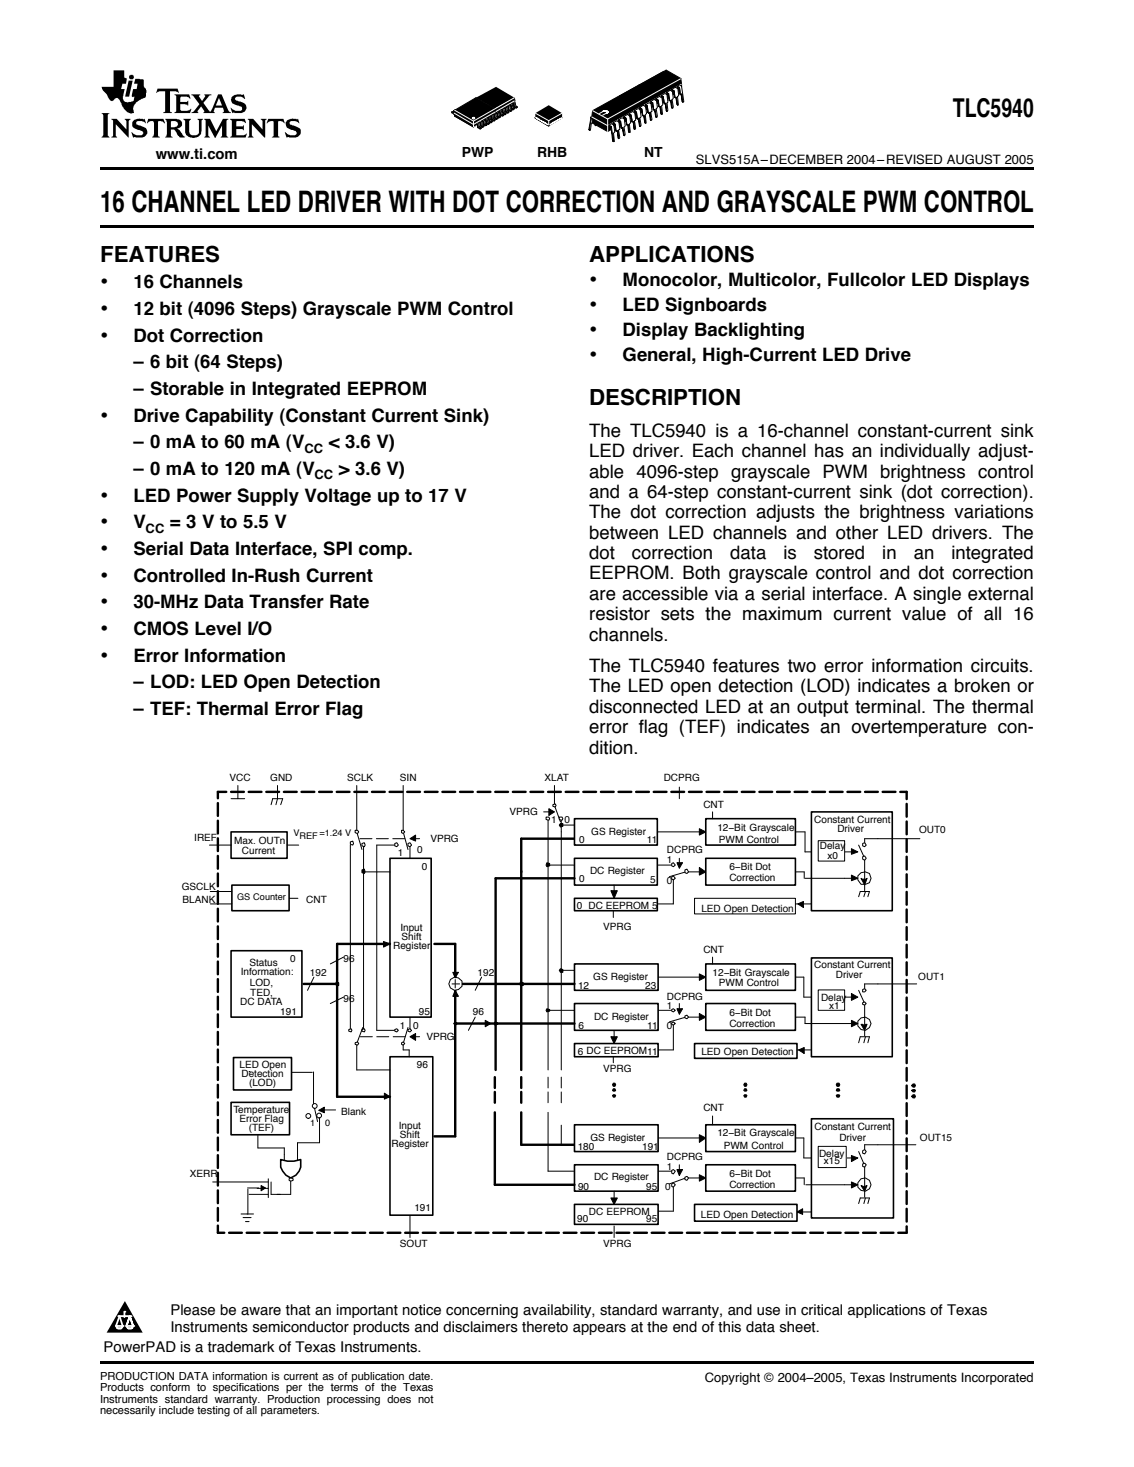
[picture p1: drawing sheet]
<svg xmlns="http://www.w3.org/2000/svg" width="216mm" height="279mm" viewBox="0 0 216 279" stroke-linecap="round" stroke-linejoin="round" font-family="sans-serif">
<defs><g id="words">
<text font-size="5.6" x="19" y="40.3">16 CHANNEL LED DRIVER WITH DOT CORRECTION AND GRAYSCALE PWM CONTROL</text>
<text font-size="4.9" x="181.4" y="22.2">TLC5940</text>
<g font-size="4.2">
<text x="19.1" y="49.8">FEATURES</text>
<text x="112.2" y="49.8">APPLICATIONS</text>
<text x="112.2" y="77.2">DESCRIPTION</text>
</g>
<g font-size="3.5">
<text x="19" y="60">•</text>
<text x="19.1" y="54.9">•</text>
<text x="25.4" y="54.9">16 Channels</text>
<text x="25.4" y="60">12 bit (4096 Steps) Grayscale PWM Control</text>
<text x="112.2" y="54.5">•</text>
<text x="112.2" y="59.3">•</text>
<text x="118.5" y="54.5">Monocolor, Multicolor, Fullcolor LED Displays</text>
<text x="118.5" y="59.3">LED Signboards</text>
<text x="19" y="65.1">•</text>
<text x="25.4" y="65.1">Dot Correction</text>
<text x="112.2" y="64">•</text>
<text x="118.5" y="64">Display Backlighting</text>
<text x="25.4" y="70.1">– 6 bit (64 Steps)</text>
<text x="112.2" y="68.7">•</text>
<text x="118.5" y="68.7">General, High-Current LED Drive</text>
<text x="25.4" y="75.2">– Storable in Integrated EEPROM</text>
<text x="19" y="80.3">•</text>
<text x="25.4" y="80.3">Drive Capability (Constant Current Sink)</text>
<text x="112.2" y="83.2">The TLC5940 is a 16-channel constant-current sink</text>
<text x="25.4" y="85.4">– 0 mA to 60 mA (V</text>
<text x="62.6" y="85.4">&lt; 3.6 V)</text>
<text x="112.2" y="87.1">LED driver. Each channel has an individually adjust-</text>
<text x="19" y="95.5">•</text>
<text x="25.4" y="90.5">– 0 mA to 120 mA (V</text>
<text x="25.4" y="95.5">LED Power Supply Voltage up to 17 V</text>
<text x="64.5" y="90.5">&gt; 3.6 V)</text>
<text x="112.2" y="90.9">able 4096-step grayscale PWM brightness control</text>
<text x="112.2" y="94.8">and a 64-step constant-current sink (dot correction).</text>
<text x="19" y="100.6">•</text>
<text x="25.4" y="100.6">V</text>
<text x="32.3" y="100.6">= 3 V to 5.5 V</text>
<text x="112.2" y="98.7">The dot correction adjusts the brightness variations</text>
<text x="19" y="105.7">•</text>
<text x="25.4" y="105.7">Serial Data Interface, SPI comp.</text>
<text x="112.2" y="102.6">between LED channels and other LED drivers. The</text>
<text x="112.2" y="106.5">dot</text>
<text x="120.3" y="106.5">correction</text>
<text x="139" y="106.5">data</text>
<text x="149.1" y="106.5">is</text>
<text x="154.9" y="106.5">stored</text>
<text x="168" y="106.5">in</text>
<text x="174" y="106.5">an</text>
<text x="181.1" y="106.5">integrated</text>
<text x="19" y="110.8">•</text>
<text x="25.4" y="110.8">Controlled In-Rush Current</text>
<text x="112.2" y="110.3">EEPROM. Both grayscale control and dot correction</text>
<text x="19" y="115.9">•</text>
<text x="25.4" y="115.9">30-MHz Data Transfer Rate</text>
<text x="112.2" y="114.2">are accessible via a serial interface. A single external</text>
<text x="112.2" y="118.1">resistor sets the maximum current value of all 16</text>
<text x="19" y="120.9">•</text>
<text x="25.4" y="120.9">CMOS Level I/O</text>
<text x="112.2" y="122">channels.</text>
<text x="19" y="126">•</text>
<text x="25.4" y="126">Error Information</text>
<text x="25.4" y="131.1">– LOD: LED Open Detection</text>
<text x="112.2" y="128">The TLC5940 features two error information circuits.</text>
<text x="112.2" y="131.9">The LED open detection (LOD) indicates a broken or</text>
<text x="25.4" y="136.2">– TEF: Thermal Error Flag</text>
<text x="112.2" y="135.7">disconnected LED at an output terminal. The thermal</text>
<text x="112.2" y="139.6">error flag (TEF) indicates an overtemperature con-</text>
<text x="112.2" y="143.5">dition.</text>
</g>
<g font-size="2.8">
<text x="29.7" y="30.3">www.ti.com</text>
<text x="32.5" y="250.4">Please be aware that an important notice concerning availability, standard warranty, and use in critical applications of Texas</text>
<text x="19.7" y="257.5">PowerPAD is a trademark of Texas Instruments.</text>
<text x="32.5" y="253.6">Instruments semiconductor products and disclaimers thereto appears at the end of this data sheet.</text>
</g>
<g font-size="2.7">
<text x="87.9" y="30">PWP</text>
<text x="102.2" y="30">RHB</text>
<text x="122.6" y="30">NT</text>
</g>
<g font-size="2.5">
<text x="132.5" y="31.3">SLVS515A–DECEMBER 2004–REVISED AUGUST 2005</text>
<text x="58" y="86.2">CC</text>
<text x="59.9" y="91.3">CC</text>
<text x="27.7" y="101.5">CC</text>
<text x="134.2" y="263.2">Copyright © 2004–2005, Texas Instruments Incorporated</text>
</g>
<g font-size="2.1">
<text x="19" y="262.9">PRODUCTION DATA information is current as of publication date.</text>
<text x="19" y="265">Products conform to specifications per the terms of the Texas</text>
<text x="19" y="267.1">Instruments standard warranty. Production processing does not</text>
<text x="19" y="269.2">necessarily include testing of all parameters.</text>
</g>
<g font-size="1.9">
<text x="43.7" y="148.8">VCC</text>
<text x="51.5" y="148.8">GND</text>
<text x="66.1" y="148.8">SCLK</text>
<text x="76.2" y="148.8">SIN</text>
<text x="103.7" y="148.8">XLAT</text>
<text x="126.4" y="148.8">DCPRG</text>
<text x="97" y="155.3">VPRG</text>
<text x="133.9" y="153.9">CNT</text>
<text x="37" y="160.2">IREF</text>
<text x="44.6" y="160.8">Max. OUTn</text>
<text x="81.9" y="160.4">VPRG</text>
<text x="105" y="156.8">1</text>
<text x="107.5" y="156.8">0</text>
<text x="110.3" y="160.5">0</text>
<text x="112.6" y="159">GS Register</text>
<text x="123.2" y="160.5">11</text>
<text x="136.6" y="158.3">12−Bit Grayscale</text>
<text x="136.9" y="160.6">PWM Control</text>
<text x="155" y="156.8">Constant Current</text>
<text x="156.1" y="161.8">Delay</text>
<text x="159.4" y="158.5">Driver</text>
<text x="175" y="158.7">OUT0</text>
<text x="46.1" y="162.7">Current</text>
<text x="75.8" y="163">1</text>
<text x="79.4" y="162.5">0</text>
<text x="80.3" y="165.8">0</text>
<text x="110.3" y="168">0</text>
<text x="112.3" y="166.5">DC Register</text>
<text x="127" y="162.6">DCPRG</text>
<text x="127" y="164.5">1</text>
<text x="138.9" y="165.7">6−Bit Dot</text>
<text x="138.9" y="167.8">Correction</text>
<text x="157.5" y="163.6">x0</text>
<text x="34.6" y="169.4">GSCLK</text>
<text x="34.8" y="172">BLANK</text>
<text x="58.3" y="172">CNT</text>
<text x="109.8" y="173.1">0 DC EEPROM 5</text>
<text x="123.8" y="168.1">5</text>
<text x="127" y="168.3">0</text>
<text x="133.5" y="173.8">LED Open Detection</text>
<text x="76.2" y="177.3">Input</text>
<text x="76.5" y="179">Shift</text>
<text x="114.9" y="177">VPRG</text>
<text x="45.8" y="185.7">Information:</text>
<text x="47.5" y="184">Status</text>
<text x="55.3" y="183.1">0</text>
<text x="59" y="185.8">192</text>
<text x="65.4" y="183.3">96</text>
<text x="74.9" y="180.7">Register</text>
<text x="90.9" y="185.8">192</text>
<text x="133.9" y="181.5">CNT</text>
<text x="135.7" y="185.9">12−Bit Grayscale</text>
<text x="155" y="184.4">Constant Current</text>
<text x="45.7" y="191.4">DC DATA</text>
<text x="47.6" y="187.9">LOD,</text>
<text x="47.7" y="189.6">TED,</text>
<text x="65.4" y="190.8">96</text>
<text x="110.1" y="188.3">12</text>
<text x="113" y="186.6">GS Register</text>
<text x="122.9" y="188.3">23</text>
<text x="127" y="190.4">DCPRG</text>
<text x="136.9" y="187.7">PWM Control</text>
<text x="156.3" y="190.6">Delay</text>
<text x="159.1" y="186.3">Driver</text>
<text x="174.8" y="186.6">OUT1</text>
<text x="53.4" y="193.3">191</text>
<text x="76.2" y="195.9">1</text>
<text x="78.7" y="195.9">0</text>
<text x="79.7" y="193.3">95</text>
<text x="81.2" y="198">VPRG</text>
<text x="90" y="193.3">96</text>
<text x="110.1" y="195.9">6</text>
<text x="113.1" y="194.2">DC Register</text>
<text x="123.2" y="195.9">11</text>
<text x="127" y="195.9">0</text>
<text x="127" y="192.1">1</text>
<text x="138.9" y="193.4">6−Bit Dot</text>
<text x="138.9" y="195.5">Correction</text>
<text x="157.8" y="192.1">x1</text>
<text x="45.6" y="203.4">LED Open</text>
<text x="79.4" y="203.3">96</text>
<text x="110" y="201">6 DC EEPROM11</text>
<text x="133.5" y="201">LED Open Detection</text>
<text x="46" y="205.1">Detection</text>
<text x="47.4" y="206.8">(LOD)</text>
<text x="114.9" y="204.2">VPRG</text>
<text x="44.5" y="211.9">Temperature</text>
<text x="45.6" y="213.6">Error Flag</text>
<text x="47.3" y="215.4">(TEF)</text>
<text x="64.9" y="212.4">Blank</text>
<text x="75.9" y="215.1">Input</text>
<text x="133.9" y="211.6">CNT</text>
<text x="155.1" y="215.3">Constant Current</text>
<text x="74.6" y="218.5">Register</text>
<text x="76.2" y="216.7">Shift</text>
<text x="110" y="218.9">180</text>
<text x="112.4" y="217.3">GS Register</text>
<text x="122.3" y="218.9">191</text>
<text x="127" y="221">DCPRG</text>
<text x="136.6" y="216.4">12−Bit Grayscale</text>
<text x="137.8" y="218.8">PWM Control</text>
<text x="155.9" y="220.4">Delay</text>
<text x="156.8" y="221.7">x15</text>
<text x="159.8" y="217.3">Driver</text>
<text x="175.1" y="217.3">OUT15</text>
<text x="36.1" y="224.2">XERR</text>
<text x="110.1" y="226.6">90</text>
<text x="113.1" y="224.8">DC Register</text>
<text x="123" y="226.6">95</text>
<text x="126.7" y="226.6">0</text>
<text x="127" y="222.8">1</text>
<text x="138.9" y="224.2">6−Bit Dot</text>
<text x="138.9" y="226.3">Correction</text>
<text x="78.9" y="230.6">191</text>
<text x="109.9" y="232.8">90</text>
<text x="112.1" y="231.4">DC EEPROM</text>
<text x="123" y="232.8">95</text>
<text x="133.5" y="231.9">LED Open Detection</text>
<text x="76.2" y="237.5">SOUT</text>
<text x="114.9" y="237.5">VPRG</text>
</g>
<g font-size="1.7">
<text x="55.9" y="159.3">V</text>
<text x="57" y="159.8">REF</text>
<text x="60.8" y="159.3">=1.24 V</text>
<text x="45.1" y="171.4">GS Counter</text>
<text x="59.1" y="214.5">1</text>
<text x="61.9" y="214.5">0</text>
</g>
</g></defs>
<path d="M101.9 22.4l2.6 1.5 2.5-1.5" fill="none" stroke="#000" stroke-width=".19"/>
<path d="M101.9 21.6l2.6-1.6 2.5 1.6v.8l-2.5 1.5-2.6-1.5z" fill-rule="evenodd" fill="#000"/>
<path d="M101.9 21.6l2.6 1.4M104.5 23v.9M107 21.6l-2.5 1.4" fill="none" stroke="#fff" stroke-width=".19"/>
<path d="M101.9 22.4l2.6 1.5" fill="none" stroke="#000" stroke-width=".32"/>
<path d="M105.6 23.1v.2l.1-.2zM105.3 23.3v.2l.1-.1v-.2zM104.9 23.5h.3v-.1zM104.7 23.7l.2-.1z" fill-rule="evenodd" fill="#fff"/>
<path d="M104.7 23.7l.2-.1zM104.9 23.5l.3-.1v.1zM105.3 23.3l.1-.1-.1 .3zM105.6 23.1h.1l-.1 .2z" fill="none" stroke="#fff" stroke-width=".19"/>
<path d="M106.8 22.5l.1-.1zM106.5 22.7l.1-.1zM106.1 22.8v.2l.2-.3zM105.8 23v.1l.3-.2z" fill-rule="evenodd" fill="#fff"/>
<path d="M105.8 23l.3-.1-.3 .2zM106.1 22.8l.2-.1-.2 .3zM106.5 22.7l.1-.1zM106.8 22.5l.1-.1z" fill="none" stroke="#fff" stroke-width=".19"/>
<path d="M103 22.9l.1 .2zM102.6 22.7l.2 .2zM102.3 22.5l.2 .2zM102 22.3l.2 .1v.2z" fill-rule="evenodd" fill="#fff"/>
<path d="M102 22.3l.2 .1v.2zM102.3 22.5l.2 .2zM102.6 22.7l.2 .2zM103 22.9l.1 .2z" fill="none" stroke="#fff" stroke-width=".19"/>
<path d="M104.2 23.6l.2 .2zM103.8 23.4l.3 .2-.3-.1zM103.5 23.2l.3 .1v.2l-.3-.1zM103.2 23.1h.2v.2z" fill-rule="evenodd" fill="#fff"/>
<g fill="none" stroke="#fff" stroke-width=".19">
<path d="M129.5 15l-13.8 7.7M129.7 16.1l-14 7.8-3-1.6M103.2 23.1h.2v.2zM103.5 23.2l.3 .1v.2l-.3-.1zM103.8 23.4l.3 .2-.3-.1zM104.2 23.6l.2 .2zM112.8 21.1l2.9 1.6M113.9 21.7l.9-.5h.7v.4l-.9 .4M114.8 21.2h.1M114.9 21.2h.1M115 21.2h.1M115.1 21.2h.1"/>
<path d="M115.2 21.2h.1M115.3 21.2h.1M115.4 21.2h.1M115.5 21.6h.1M115.5 21.5h.1M115.5 21.2h.1M115.5 21.4h.1M115.5 21.3h.1M115.7 22.7v2.4"/>
</g>
<g fill="#000">
<path d="M112.8 21.1l8.9-5 2.7 1.6 .2 1.1-.2 1.2-8.7 5.1-2.9-1.6-.1-1.2z" fill-rule="evenodd"/>
<path d="M118 18.3l8.8-4.9 2.8 1.5 .2 1.2-.2 1.2-8.7 5-2.9-1.6-.2-1.2z" fill-rule="evenodd"/>
</g>
<g fill="none" stroke="#000" stroke-width=".19">
<path d="M117.8 19.5l.2 1.2 2.9 1.6v-2.3M117.8 19.5l3.1 1.7M118 18.3l-.2 1.2M118 18.3l2.9 1.7M121.7 16.1l2.7 1.6M124.4 17.7l-8.7 5M124.4 17.7l.2 1.1M124.6 18.8l-8.9 5.1-3-1.6M124.6 18.8l-.2 1.2-8.7 5.1M126.4 13.6l-13.6 7.5M129.6 14.9l-8.7 5.1M129.6 14.9l.2 1.2-.2 1.2"/>
<path d="M129.6 14.9l-2.8-1.5-8.8 4.9M112.5 22.4h.1M112.5 22.3h.1M112.5 22.3l-.4 2.4 .2 .1 .1-.1 .2-1.2 .1-.1M112.5 22.3l.2 .1M112.6 22.3h.1M112.6 22.5h.1M112.7 22.3l.1 1.2 2.9 1.6M112.7 22.6l-.1-.1-.4 2.2M112.7 22.3h-.2M112.8 21.1l-.1 1.2M112.8 21.1l2.9 1.6"/>
<path d="M113.3 23.7l.1 .2 .1-.1M115.7 22.7v2.4M118.5 21l.1 .2 .1-.1"/>
</g>
<path d="M118.7 22.3l.7-.5 .5 .3 .2 1.3-.3 .2 .2 1.6-.2-.1-.2-1.4-.2 .1-.2-1.3z" fill-rule="evenodd" fill="#fff"/>
<path d="M118.7 22.3l.7-.5 .5 .3 .2 1.3-.3 .2 .2 1.6-.2-.1-.2-1.4-.2 .1-.2-1.3z" fill="none" stroke="#000" stroke-width=".19"/>
<path d="M118.7 22.3l.5 .2 .2 1.3-.3-1.2z" fill-rule="evenodd" fill="#fff"/>
<path d="M118.7 22.3l.5 .2 .2 1.3-.3-1.2z" fill="none" stroke="#000" stroke-width=".19"/>
<path d="M119.6 23.7l.2 1.4h-.1z" fill-rule="evenodd" fill="#fff"/>
<path d="M119.6 23.7l.2 1.4h-.1z" fill="none" stroke="#000" stroke-width=".19"/>
<path d="M119.3 23.7l.1 .1z" fill-rule="evenodd" fill="#fff"/>
<path d="M119.3 23.7l.1 .1z" fill="none" stroke="#000" stroke-width=".19"/>
<path d="M119.7 25.1l.2 .1z" fill="#fff"/>
<path d="M119.7 25.1l.2 .1z" fill="none" stroke="#000" stroke-width=".19"/>
<path d="M115.9 23.9l.5 .2 .4 2.8h-.2l-.3-2.7z" fill-rule="evenodd" fill="#fff"/>
<path d="M115.9 23.9l.5 .2 .4 2.8h-.2l-.3-2.7z" fill="none" stroke="#000" stroke-width=".19"/>
<path d="M115.9 23.9l.5-.4 .5 .4 .1 1.2-.2 .3 .2 1.6-.2-.1-.4-2.8z" fill-rule="evenodd" fill="#fff"/>
<path d="M115.9 23.9l.5-.4 .5 .4 .1 1.2-.2 .3 .2 1.6-.2-.1-.4-2.8z" fill="none" stroke="#000" stroke-width=".19"/>
<path d="M116.6 26.9l.3 .1z" fill="#fff"/>
<path d="M116.6 26.9l.3 .1z" fill="none" stroke="#000" stroke-width=".19"/>
<path d="M116.7 23.4l.7-.4 .4 .2 .2 1.3v.2h-.2l.2 1.5-.2 .2-.2-1.5h-.3l-.2-1.3z" fill-rule="evenodd" fill="#fff"/>
<path d="M116.7 23.4l.7-.4 .4 .2 .2 1.3v.2h-.2l.2 1.5-.2 .2-.2-1.5h-.3l-.2-1.3z" fill="none" stroke="#000" stroke-width=".19"/>
<path d="M116.7 23.4l.4 .2 .2 1.3-.3-1.2-.3-.2z" fill-rule="evenodd" fill="#fff"/>
<path d="M116.7 23.4l.4 .2 .2 1.3-.3-1.2-.3-.2z" fill="none" stroke="#000" stroke-width=".19"/>
<path d="M117.5 24.9l.3 1.4z" fill-rule="evenodd" fill="#fff"/>
<path d="M117.5 24.9l.3 1.4z" fill="none" stroke="#000" stroke-width=".19"/>
<path d="M117.2 24.9l.2 .1z" fill="#fff"/>
<path d="M117.2 24.9l.2 .1z" fill="none" stroke="#000" stroke-width=".19"/>
<path d="M117.7 26.2l.1 .2z" fill-rule="evenodd" fill="#fff"/>
<path d="M117.7 26.2l.1 .2z" fill="none" stroke="#000" stroke-width=".19"/>
<path d="M117.8 22.8l.6-.4 .5 .3 .1 1.2-.2 .3 .2 1.4-.1 .3-.3-1.6-.2 .1-.1-.1-.1-1.2z" fill-rule="evenodd" fill="#fff"/>
<path d="M117.8 22.8l.6-.4 .5 .3 .1 1.2-.2 .3 .2 1.4-.1 .3-.3-1.6-.2 .1-.1-.1-.1-1.2z" fill="none" stroke="#000" stroke-width=".19"/>
<path d="M117.8 22.8l.4 .3 .1 1.2-.2-1.2z" fill-rule="evenodd" fill="#fff"/>
<path d="M117.8 22.8l.4 .3 .1 1.2-.2-1.2z" fill="none" stroke="#000" stroke-width=".19"/>
<path d="M118.5 24.3h.1l.2 1.4z" fill-rule="evenodd" fill="#fff"/>
<path d="M118.5 24.3h.1l.2 1.4z" fill="none" stroke="#000" stroke-width=".19"/>
<path d="M118.2 24.3l.2 .1z" fill="#fff"/>
<path d="M118.2 24.3l.2 .1z" fill="none" stroke="#000" stroke-width=".19"/>
<path d="M118.7 25.7l.2 .2z" fill="#fff"/>
<path d="M118.7 25.7l.2 .2z" fill="none" stroke="#000" stroke-width=".19"/>
<path d="M119.7 21.6l.8-.4 .4 .3 .1 1.2v.2l-.2 .1 .2 1.4-.1 .3-.3-1.6h-.2l-.3-1.2z" fill-rule="evenodd" fill="#fff"/>
<path d="M119.7 21.6l.8-.4 .4 .3 .1 1.2v.2l-.2 .1 .2 1.4-.1 .3-.3-1.6h-.2l-.3-1.2z" fill="none" stroke="#000" stroke-width=".19"/>
<path d="M119.7 21.6l.4 .3 .3 1.2h-.2l-.1-1.1-.4-.2z" fill-rule="evenodd" fill="#fff"/>
<path d="M119.7 21.6l.4 .3 .3 1.2h-.2l-.1-1.1-.4-.2z" fill="none" stroke="#000" stroke-width=".19"/>
<path d="M120.5 23.1l.3 1.5z" fill-rule="evenodd" fill="#fff"/>
<path d="M120.5 23.1l.3 1.5z" fill="none" stroke="#000" stroke-width=".19"/>
<path d="M120.2 23.1l.3 .1z" fill="#fff"/>
<path d="M120.2 23.1l.3 .1z" fill="none" stroke="#000" stroke-width=".19"/>
<path d="M120.7 24.5l.2 .2z" fill-rule="evenodd" fill="#fff"/>
<path d="M120.7 24.5l.2 .2z" fill="none" stroke="#000" stroke-width=".19"/>
<path d="M120.8 21.1l.7-.4 .4 .2 .2 1.3-.3 .2 .3 1.5-.2 .2-.2-1.6-.3 .2-.1-.1-.1-1.3z" fill-rule="evenodd" fill="#fff"/>
<path d="M120.8 21.1l.7-.4 .4 .2 .2 1.3-.3 .2 .3 1.5-.2 .2-.2-1.6-.3 .2-.1-.1-.1-1.3z" fill="none" stroke="#000" stroke-width=".19"/>
<path d="M120.8 21.1l.4 .2 .1 1.3-.2-1.2z" fill-rule="evenodd" fill="#fff"/>
<path d="M120.8 21.1l.4 .2 .1 1.3-.2-1.2z" fill="none" stroke="#000" stroke-width=".19"/>
<path d="M121.5 22.6l.2-.1 .1 1.5z" fill-rule="evenodd" fill="#fff"/>
<path d="M121.5 22.6l.2-.1 .1 1.5z" fill="none" stroke="#000" stroke-width=".19"/>
<path d="M121.3 22.6l.1 .1z" fill="#fff"/>
<path d="M121.3 22.6l.1 .1z" fill="none" stroke="#000" stroke-width=".19"/>
<path d="M121.7 23.9l.2 .2z" fill="#fff"/>
<path d="M121.7 23.9l.2 .2z" fill="none" stroke="#000" stroke-width=".19"/>
<path d="M121.7 20.5l.8-.5 .4 .4 .2 1.2-.2 .3 .1 1.6-.1-.1-.3-1.4h-.2l-.2-1.2z" fill-rule="evenodd" fill="#fff"/>
<path d="M121.7 20.5l.8-.5 .4 .4 .2 1.2-.2 .3 .1 1.6-.1-.1-.3-1.4h-.2l-.2-1.2z" fill="none" stroke="#000" stroke-width=".19"/>
<path d="M121.7 20.5l.5 .3 .2 1.2-.3-1.2z" fill-rule="evenodd" fill="#fff"/>
<path d="M121.7 20.5l.5 .3 .2 1.2-.3-1.2z" fill="none" stroke="#000" stroke-width=".19"/>
<path d="M122.6 22l.3 1.4z" fill-rule="evenodd" fill="#fff"/>
<path d="M122.5 22h.1l.3 1.4z" fill="none" stroke="#000" stroke-width=".19"/>
<path d="M122.3 22h.2z" fill-rule="evenodd" fill="#fff"/>
<path d="M122.3 22h.2z" fill="none" stroke="#000" stroke-width=".19"/>
<path d="M122.8 23.4l.1 .1z" fill="#fff"/>
<path d="M122.8 23.4l.1 .1z" fill="none" stroke="#000" stroke-width=".19"/>
<path d="M124.8 18.8l.8-.4 .4 .3 .2 1.2-.2 .2v1.7l-.3-1.5h-.2l-.2-1.2z" fill-rule="evenodd" fill="#fff"/>
<path d="M124.8 18.8l.8-.4 .4 .3 .2 1.2-.2 .2v1.7l-.3-1.5h-.2l-.2-1.2z" fill="none" stroke="#000" stroke-width=".19"/>
<path d="M124.8 18.8l.5 .3 .2 1.2-.3-1.2-.4-.2z" fill-rule="evenodd" fill="#fff"/>
<path d="M124.8 18.8l.5 .3 .2 1.2-.3-1.2-.4-.2z" fill="none" stroke="#000" stroke-width=".19"/>
<path d="M125.6 20.3l.4 1.4-.2-.1z" fill-rule="evenodd" fill="#fff"/>
<path d="M125.6 20.3l.4 1.4-.2-.1z" fill="none" stroke="#000" stroke-width=".19"/>
<path d="M125.4 20.3l.2 .1z" fill="#fff"/>
<path d="M125.4 20.3l.2 .1z" fill="none" stroke="#000" stroke-width=".19"/>
<path d="M125.8 21.6l.2 .2z" fill-rule="evenodd" fill="#fff"/>
<path d="M125.8 21.6l.2 .2z" fill="none" stroke="#000" stroke-width=".19"/>
<path d="M122.9 20l.7-.4 .4 .1 .1 1.4v.1l-.2 .1 .1 1.6-.1-.1-.2-1.4-.1 .2-.2-.1-.1-1.4z" fill-rule="evenodd" fill="#fff"/>
<path d="M122.9 20l.7-.4 .4 .1 .1 1.4v.1l-.2 .1 .1 1.6-.1-.1-.2-1.4-.1 .2-.2-.1-.1-1.4z" fill="none" stroke="#000" stroke-width=".19"/>
<path d="M122.9 20l.4 .1 .1 1.4-.2-1.3z" fill-rule="evenodd" fill="#fff"/>
<path d="M122.9 20l.4 .1 .1 1.4-.2-1.3z" fill="none" stroke="#000" stroke-width=".19"/>
<path d="M123.6 21.5l.1-.1 .2 1.4z" fill-rule="evenodd" fill="#fff"/>
<path d="M123.7 21.4l.2 1.4z" fill="none" stroke="#000" stroke-width=".19"/>
<path d="M123.3 21.4l.3 .2z" fill-rule="evenodd" fill="#fff"/>
<path d="M123.3 21.4l.3 .2z" fill="none" stroke="#000" stroke-width=".19"/>
<path d="M123.8 22.8l.2 .1z" fill="#fff"/>
<path d="M123.8 22.8l.2 .1z" fill="none" stroke="#000" stroke-width=".19"/>
<path d="M128.9 16.5l.5-.4 .4 .3 .4 2.8-.2 .3-.2-1.6-.2 .2-.1-.1-.1-1.2z" fill-rule="evenodd" fill="#fff"/>
<path d="M128.9 16.5l.5-.4 .4 .3 .4 2.8-.2 .3-.2-1.6-.2 .2-.1-.1-.1-1.2z" fill="none" stroke="#000" stroke-width=".19"/>
<path d="M128.9 16.5l.5 .3 .1 1.2-.1-.1-.2-1.2z" fill-rule="evenodd" fill="#fff"/>
<path d="M128.9 16.5l.5 .3 .1 1.2-.1-.1-.2-1.2z" fill="none" stroke="#000" stroke-width=".19"/>
<path d="M129.8 17.9l.1 1.4z" fill-rule="evenodd" fill="#fff"/>
<path d="M129.7 18l.1-.1 .1 1.4z" fill="none" stroke="#000" stroke-width=".19"/>
<path d="M129.4 17.9l.2 .2z" fill-rule="evenodd" fill="#fff"/>
<path d="M129.4 17.9l.2 .2z" fill="none" stroke="#000" stroke-width=".19"/>
<path d="M129.9 19.3l.1 .2z" fill="#fff"/>
<path d="M129.9 19.3l.1 .2z" fill="none" stroke="#000" stroke-width=".19"/>
<path d="M123.9 19.3l.6-.4 .5 .3 .2 1.2-.3 .3 .3 1.4-.1 .2h-.2l-.2-1.5-.3 .1-.1-1.3z" fill-rule="evenodd" fill="#fff"/>
<path d="M123.9 19.3l.6-.4 .5 .3 .2 1.2-.3 .3 .3 1.4-.1 .2h-.2l-.2-1.5-.3 .1-.1-1.3z" fill="none" stroke="#000" stroke-width=".19"/>
<path d="M123.9 19.3l.4 .3 .1 1.3-.2-1.3-.3-.1z" fill-rule="evenodd" fill="#fff"/>
<path d="M123.9 19.3l.4 .3 .1 1.3-.2-1.3-.3-.1z" fill="none" stroke="#000" stroke-width=".19"/>
<path d="M124.6 20.9l.1-.1 .2 1.5z" fill-rule="evenodd" fill="#fff"/>
<path d="M124.7 20.8l.2 1.5z" fill="none" stroke="#000" stroke-width=".19"/>
<path d="M124.4 20.8l.1 .1z" fill-rule="evenodd" fill="#fff"/>
<path d="M124.4 20.8l.1 .1z" fill="none" stroke="#000" stroke-width=".19"/>
<path d="M124.8 22.3h.2z" fill="#fff"/>
<path d="M124.8 22.3h.2z" fill="none" stroke="#000" stroke-width=".19"/>
<path d="M125.9 18.2l.7-.4 .4 .2 .2 1.3-.2 .3 .2 1.4-.2 .2-.2-1.6-.2 .2-.1-.1-.2-1.3z" fill-rule="evenodd" fill="#fff"/>
<path d="M125.9 18.2l.7-.4 .4 .2 .2 1.3-.2 .3 .2 1.4-.2 .2-.2-1.6-.2 .2-.1-.1-.2-1.3z" fill="none" stroke="#000" stroke-width=".19"/>
<path d="M125.9 18.2l.4 .2 .2 1.3-.1-.1-.2-1.2z" fill-rule="evenodd" fill="#fff"/>
<path d="M125.9 18.2l.4 .2 .2 1.3-.1-.1-.2-1.2z" fill="none" stroke="#000" stroke-width=".19"/>
<path d="M126.8 19.6l.1 1.5z" fill-rule="evenodd" fill="#fff"/>
<path d="M126.8 19.6l.1 1.5z" fill="none" stroke="#000" stroke-width=".19"/>
<path d="M126.4 19.6l.2 .2z" fill-rule="evenodd" fill="#fff"/>
<path d="M126.4 19.6l.2 .2z" fill="none" stroke="#000" stroke-width=".19"/>
<path d="M126.8 21.1l.2 .1z" fill="#fff"/>
<path d="M126.8 21.1l.2 .1z" fill="none" stroke="#000" stroke-width=".19"/>
<path d="M126.9 17.6l.7-.4 .4 .2 .2 1.3-.3 .2 .3 1.5-.1 .2-.2-.1-.1-1.4-.3 .1-.2-1.4z" fill-rule="evenodd" fill="#fff"/>
<path d="M126.9 17.6l.7-.4 .4 .2 .2 1.3-.3 .2 .3 1.5-.1 .2-.2-.1-.1-1.4-.3 .1-.2-1.4z" fill="none" stroke="#000" stroke-width=".19"/>
<path d="M126.9 17.6l.4 .2 .2 1.4-.3-1.3-.3-.2z" fill-rule="evenodd" fill="#fff"/>
<path d="M126.9 17.6l.4 .2 .2 1.4-.3-1.3-.3-.2z" fill="none" stroke="#000" stroke-width=".19"/>
<path d="M127.6 19.2l.2-.1 .1 1.4z" fill-rule="evenodd" fill="#fff"/>
<path d="M127.6 19.2l.2-.1 .1 1.4z" fill="none" stroke="#000" stroke-width=".19"/>
<path d="M127.4 19.1l.1 .1z" fill-rule="evenodd" fill="#fff"/>
<path d="M127.4 19.1l.1 .1z" fill="none" stroke="#000" stroke-width=".19"/>
<path d="M127.9 20.5l.1 .1z" fill="#fff"/>
<path d="M127.9 20.5l.1 .1z" fill="none" stroke="#000" stroke-width=".19"/>
<path d="M127.9 17l.7-.4 .5 .3 .1 1.2-.2 .3 .1 1.6-.4-1.5h-.2l-.2-1.2z" fill-rule="evenodd" fill="#fff"/>
<path d="M127.9 17l.7-.4 .5 .3 .1 1.2-.2 .3 .1 1.6-.4-1.5h-.2l-.2-1.2z" fill="none" stroke="#000" stroke-width=".19"/>
<path d="M127.9 17l.4 .3 .2 1.2-.2-1.2-.4-.1z" fill-rule="evenodd" fill="#fff"/>
<path d="M127.9 17l.4 .3 .2 1.2-.2-1.2-.4-.1z" fill="none" stroke="#000" stroke-width=".19"/>
<path d="M128.7 18.5l.3 1.5z" fill-rule="evenodd" fill="#fff"/>
<path d="M128.7 18.5l.3 1.5z" fill="none" stroke="#000" stroke-width=".19"/>
<path d="M128.4 18.5l.2 .1z" fill="#fff"/>
<path d="M128.4 18.5l.2 .1z" fill="none" stroke="#000" stroke-width=".19"/>
<path d="M128.9 19.9l.2 .1z" fill="#fff"/>
<path d="M128.9 19.9l.2 .1zM94.2 21.9l-4.1 2.3M94.3 21.2l-4.2 2.5" fill="none" stroke="#000" stroke-width=".19"/>
<path d="M97.9 19.7l-7.8 4.5" fill="none" stroke="#fff" stroke-width=".19"/>
<path d="M90.1 23.1l7.8-4.5 .1 .9-7.9 4.7z" fill-rule="evenodd" fill="#000"/>
<path d="M91 23.1l.3-.2 .4 .2 .1 .7 .3 .2-.2 .1-.3-.2-.1-.6z" fill-rule="evenodd" fill="#fff"/>
<path d="M91 23.1l.3-.2 .4 .2 .1 .7 .3 .2-.2 .1-.3-.2-.1-.6z" fill="none" stroke="#000" stroke-width=".19"/>
<path d="M91.9 24.1l.2-.1-.2 .3z" fill="#fff"/>
<path d="M91.9 24.1l.2-.1-.2 .3z" fill="none" stroke="#000" stroke-width=".19"/>
<path d="M91 23.1l.5 .2 .1 .6 .3 .2v.2l-.4-.3-.1-.6-.4-.2z" fill-rule="evenodd" fill="#fff"/>
<path d="M91 23.1l.5 .2 .1 .6 .3 .2v.2l-.4-.3-.1-.6-.4-.2z" fill="none" stroke="#000" stroke-width=".19"/>
<path d="M91.6 22.7h.2l.4 .1 .2 .7 .3 .2-.2 .2-.4-.3a.9 .9 0 0 0-.5-.9z" fill-rule="evenodd" fill="#fff"/>
<path d="M91.6 22.7h.2l.4 .1 .2 .7 .3 .2-.2 .2-.4-.3a.9 .9 0 0 0-.5-.9z" fill="none" stroke="#000" stroke-width=".19"/>
<path d="M92.5 23.9l.2-.2v.2z" fill="#fff"/>
<path d="M92.5 23.9l.2-.2v.2z" fill="none" stroke="#000" stroke-width=".19"/>
<path d="M91.6 22.7a.9 .9 0 0 1 .5 .9l.4 .3-.4-.1-.2-.7-.3-.2z" fill-rule="evenodd" fill="#fff"/>
<path d="M91.6 22.7a.9 .9 0 0 1 .5 .9l.4 .3-.4-.1-.2-.7-.3-.2z" fill="none" stroke="#000" stroke-width=".19"/>
<path d="M92.1 22.4l.3-.1 .3 .2 .1 .7 .4 .2-.3 .1-.2-.1-.2-.7z" fill-rule="evenodd" fill="#fff"/>
<path d="M92.1 22.4l.3-.1 .3 .2 .1 .7 .4 .2-.3 .1-.2-.1-.2-.7z" fill="none" stroke="#000" stroke-width=".19"/>
<path d="M92.9 23.5l.3-.1v.1l-.3 .2z" fill="#fff"/>
<path d="M92.9 23.5l.3-.1v.1l-.3 .2z" fill="none" stroke="#000" stroke-width=".19"/>
<path d="M92.1 22.4l.4 .3 .1 .6 .3 .2v.2l-.4-.3v-.6l-.4-.2z" fill-rule="evenodd" fill="#fff"/>
<path d="M92.1 22.4l.4 .3 .1 .6 .3 .2v.2l-.4-.3v-.6l-.4-.2z" fill="none" stroke="#000" stroke-width=".19"/>
<path d="M92.6 22.2l.2-.2 .5 .3 .1 .6 .3 .2-.2 .1-.3-.1-.1-.7z" fill-rule="evenodd" fill="#fff"/>
<path d="M92.6 22.2l.2-.2 .5 .3 .1 .6 .3 .2-.2 .1-.3-.1-.1-.7z" fill="none" stroke="#000" stroke-width=".19"/>
<path d="M93.5 23.2l.2-.1v.1l-.2 .2z" fill="#fff"/>
<path d="M93.5 23.2l.2-.1v.1l-.2 .2z" fill="none" stroke="#000" stroke-width=".19"/>
<path d="M92.6 22.2l.5 .2 .1 .7 .3 .1v.2l-.4-.3-.1-.6z" fill-rule="evenodd" fill="#fff"/>
<path d="M92.6 22.2l.5 .2 .1 .7 .3 .1v.2l-.4-.3-.1-.6z" fill="none" stroke="#000" stroke-width=".19"/>
<path d="M93.2 21.9l.2-.2 .4 .3 .2 .6 .3 .1-.3 .2-.3-.2-.1-.7z" fill-rule="evenodd" fill="#fff"/>
<path d="M93.2 21.9l.2-.2 .4 .3 .2 .6 .3 .1-.3 .2-.3-.2-.1-.7z" fill="none" stroke="#000" stroke-width=".19"/>
<path d="M94 22.9l.3-.2v.2l-.3 .2z" fill="#fff"/>
<path d="M94 22.9l.3-.2v.2l-.3 .2z" fill="none" stroke="#000" stroke-width=".19"/>
<path d="M93.2 21.9l.4 .1 .1 .7 .3 .2v.2l-.4-.4-.1-.5-.3-.2z" fill-rule="evenodd" fill="#fff"/>
<path d="M93.2 21.9l.4 .1 .1 .7 .3 .2v.2l-.4-.4-.1-.5-.3-.2z" fill="none" stroke="#000" stroke-width=".19"/>
<path d="M93.7 21.6l.3-.2 .3 .2 .1 .7 .4 .1-.3 .2-.3-.2-.1-.6z" fill-rule="evenodd" fill="#fff"/>
<path d="M93.7 21.6l.3-.2 .3 .2 .1 .7 .4 .1-.3 .2-.3-.2-.1-.6z" fill="none" stroke="#000" stroke-width=".19"/>
<path d="M94.5 22.6l.3-.2v.2l-.3 .1z" fill="#fff"/>
<path d="M94.5 22.6l.3-.2v.2l-.3 .1z" fill="none" stroke="#000" stroke-width=".19"/>
<path d="M93.7 21.6l.4 .2 .1 .6 .3 .2v.1l-.4-.2-.1-.6-.3-.2z" fill-rule="evenodd" fill="#fff"/>
<path d="M93.7 21.6l.4 .2 .1 .6 .3 .2v.1l-.4-.2-.1-.6-.3-.2z" fill="none" stroke="#000" stroke-width=".19"/>
<path d="M90.5 23.4l.3-.2 .3 .3 .2 .6 .4 .2-.3 .1-.4-.1-.1-.7z" fill-rule="evenodd" fill="#fff"/>
<path d="M90.5 23.4l.3-.2 .3 .3 .2 .6 .4 .2-.3 .1-.4-.1-.1-.7z" fill="none" stroke="#000" stroke-width=".19"/>
<path d="M91.4 24.4l.3-.1-.3 .3z" fill="#fff"/>
<path d="M91.4 24.4l.3-.1-.3 .3z" fill="none" stroke="#000" stroke-width=".19"/>
<path d="M90.5 23.4l.4 .2 .1 .7 .4 .1v.2l-.5-.3v-.6l-.4-.2z" fill-rule="evenodd" fill="#fff"/>
<path d="M90.5 23.4l.4 .2 .1 .7 .4 .1v.2l-.5-.3v-.6l-.4-.2z" fill="none" stroke="#000" stroke-width=".19"/>
<path d="M94.2 21.2l.2-.1 .4 .2 .2 .7 .3 .2-.2 .1-.3-.2-.1-.6z" fill-rule="evenodd" fill="#fff"/>
<path d="M94.2 21.2l.2-.1 .4 .2 .2 .7 .3 .2-.2 .1-.3-.2-.1-.6z" fill="none" stroke="#000" stroke-width=".19"/>
<path d="M95.1 22.3l.2-.1-.2 .2z" fill="#fff"/>
<path d="M95.1 22.3l.2-.1-.2 .2z" fill="none" stroke="#000" stroke-width=".19"/>
<path d="M94.2 21.2l.5 .3 .1 .6 .3 .2v.1l-.4-.1-.1-.7-.4-.2z" fill-rule="evenodd" fill="#fff"/>
<path d="M94.2 21.2l.5 .3 .1 .6 .3 .2v.1l-.4-.1-.1-.7-.4-.2z" fill="none" stroke="#000" stroke-width=".19"/>
<path d="M94.8 20.9l.2-.1 .4 .2 .2 .7 .3 .2-.3 .1-.3-.2a.9 .9 0 0 0-.5-.9z" fill-rule="evenodd" fill="#fff"/>
<path d="M94.8 20.9l.2-.1 .4 .2 .2 .7 .3 .2-.3 .1-.3-.2a.9 .9 0 0 0-.5-.9z" fill="none" stroke="#000" stroke-width=".19"/>
<path d="M95.6 22l.3-.1v.1z" fill="#fff"/>
<path d="M95.6 22l.3-.1v.1z" fill="none" stroke="#000" stroke-width=".19"/>
<path d="M94.8 20.9a.9 .9 0 0 1 .5 .9l.3 .3-.4-.2-.1-.7-.3-.1z" fill-rule="evenodd" fill="#fff"/>
<path d="M94.8 20.9a.9 .9 0 0 1 .5 .9l.3 .3-.4-.2-.1-.7-.3-.1z" fill="none" stroke="#000" stroke-width=".19"/>
<path d="M95.3 20.6l.3-.1 .3 .2 .1 .7 .4 .2-.3 .1-.3-.2-.1-.6z" fill-rule="evenodd" fill="#fff"/>
<path d="M95.3 20.6l.3-.1 .3 .2 .1 .7 .4 .2-.3 .1-.3-.2-.1-.6z" fill="none" stroke="#000" stroke-width=".19"/>
<path d="M96.1 21.7l.3-.1v.1l-.3 .2z" fill="#fff"/>
<path d="M96.1 21.7l.3-.1v.1l-.3 .2z" fill="none" stroke="#000" stroke-width=".19"/>
<path d="M95.3 20.6l.4 .3 .1 .6 .3 .2v.2l-.4-.3-.1-.6-.3-.2z" fill-rule="evenodd" fill="#fff"/>
<path d="M95.3 20.6l.4 .3 .1 .6 .3 .2v.2l-.4-.3-.1-.6-.3-.2z" fill="none" stroke="#000" stroke-width=".19"/>
<path d="M95.8 20.4l.2-.2 .5 .2 .1 .7 .3 .1-.2 .2-.3-.2-.1-.6z" fill-rule="evenodd" fill="#fff"/>
<path d="M95.8 20.4l.2-.2 .5 .2 .1 .7 .3 .1-.2 .2-.3-.2-.1-.6z" fill="none" stroke="#000" stroke-width=".19"/>
<path d="M96.7 21.4l.2-.2v.2l-.2 .2z" fill="#fff"/>
<path d="M96.7 21.4l.2-.2v.2l-.2 .2z" fill="none" stroke="#000" stroke-width=".19"/>
<path d="M95.8 20.4l.5 .2 .1 .6 .3 .2v.2l-.4-.3-.1-.6z" fill-rule="evenodd" fill="#fff"/>
<path d="M95.8 20.4l.5 .2 .1 .6 .3 .2v.2l-.4-.3-.1-.6z" fill="none" stroke="#000" stroke-width=".19"/>
<path d="M96.4 20l.2-.1 .4 .2 .1 .7 .4 .1-.3 .2-.3-.2-.2-.7z" fill-rule="evenodd" fill="#fff"/>
<path d="M96.4 20l.2-.1 .4 .2 .1 .7 .4 .1-.3 .2-.3-.2-.2-.7z" fill="none" stroke="#000" stroke-width=".19"/>
<path d="M97.2 21.1l.3-.2v.2l-.3 .1z" fill="#fff"/>
<path d="M97.2 21.1l.3-.2v.2l-.3 .1z" fill="none" stroke="#000" stroke-width=".19"/>
<path d="M96.4 20l.3 .2 .1 .6 .4 .3v.1l-.5-.2v-.6l-.3-.2z" fill-rule="evenodd" fill="#fff"/>
<path d="M96.4 20l.3 .2 .1 .6 .4 .3v.1l-.5-.2v-.6l-.3-.2z" fill="none" stroke="#000" stroke-width=".19"/>
<path d="M96.9 19.7l.2-.1 .4 .2 .1 .6 .3 .2-.2 .2-.3-.2-.1-.6z" fill-rule="evenodd" fill="#fff"/>
<path d="M96.9 19.7l.2-.1 .4 .2 .1 .6 .3 .2-.2 .2-.3-.2-.1-.6z" fill="none" stroke="#000" stroke-width=".19"/>
<path d="M97.7 20.8l.2-.2v.2l-.2 .1z" fill="#fff"/>
<path d="M97.7 20.8l.2-.2v.2l-.2 .1z" fill="none" stroke="#000" stroke-width=".19"/>
<path d="M96.9 19.7l.4 .3 .1 .6 .3 .2v.1l-.4-.2-.1-.7-.3-.1z" fill-rule="evenodd" fill="#fff"/>
<path d="M96.9 19.7l.4 .3 .1 .6 .3 .2v.1l-.4-.2-.1-.7-.3-.1zM98 19.2l-.1 .5" fill="none" stroke="#000" stroke-width=".19"/>
<path d="M97.4 19.4l.2-.2 .4 .3 .2 .6 .3 .3h-.2l-.4-.1v-.7z" fill-rule="evenodd" fill="#fff"/>
<path d="M97.4 19.4l.2-.2 .4 .3 .2 .6 .3 .3h-.2l-.4-.1v-.7z" fill="none" stroke="#000" stroke-width=".19"/>
<path d="M98.3 20.4h.2l-.2 .2z" fill="#fff"/>
<path d="M98.3 20.4h.2l-.2 .2z" fill="none" stroke="#000" stroke-width=".19"/>
<path d="M97.4 19.4l.5 .2v.7l.4 .1v.2l-.4-.2-.2-.7-.3-.1z" fill-rule="evenodd" fill="#fff"/>
<g fill="none" stroke="#000" stroke-width=".19">
<path d="M97.4 19.4l.5 .2v.7l.4 .1v.2l-.4-.2-.2-.7-.3-.1zM97.9 18.6l.1 .6M86 21.3h.4M86.3 21.6h.1M86.4 21.1h.1M86.4 21.7h.1M86.4 21.1h.2M86.4 21.1l-.1 .5-.3-.3M86.5 21.6l3.6 2.1v.5l-3.5-2.1zM86.5 21.6l3.6 2.1M86.5 21.6l.1 .5 3.5 2.1v-1.1M86.6 21.2h.1"/>
<path d="M86.6 21.2l-.2 .5-.4-.2v-.2M86.6 21l-.1 .6M86.6 21l3.5 2.1M86.7 20.9l-.3 .2M94.2 20.7l-3.6-2.1-4 2.4M94.2 20.7l-4.1 2.4M94.2 20.7l.1 .5"/>
</g>
<g fill="#000">
<path d="M24.5 15.4h.8l-.7 3h-.8zM86.6 21l3.5 2.1v.6l-3.6-2.1zM86.5 21.6l3.6 2.1v.5l-3.5-2.1z"/>
<path d="M24.7 14.3h.6a.49 .49 0 0 1 0 .8 .49 .49 0 0 1-.7-.2z" fill-rule="evenodd"/>
<path d="M19.3 21.5h1.6l-.4 .4v4l.4 .3h-1.6l.4-.4v-3.8z" fill-rule="evenodd"/>
<path d="M21.2 22.6h1l1.9 2.1v-1.6l-.4-.5h1.1v.2h-.1l-.2 .3v3.1l-2.5-2.5v2.2l.3 .3h-1.1l.3-.3v-2.9z" fill-rule="evenodd"/>
<path d="M21.6 13.4h2.1v1.4l.5 .1-.2 1h-.7l-.2 1.1h.6l-.2 1.1a1.02 1.02 0 0 0 .9 1.4l1-.3 .2-.8h-.5l.2-1.4h.7l.2-1.1h-.7l.3-.9 1.6 .2v1.3l.4 .4 .1 .3-.1 1.2-.2 .2a3.6 3.6 0 0 0-2.3 1.9l.2 .8a.7 .7 0 0 1-1.1 .1l-.8-.7-.6-1.2a1.01 1.01 0 0 0-.9-.8h-.2l-.3 .4a.59 .59 0 0 1-.9-.4l-.4-.7-.7-.8-.3-.7h2.3z" fill-rule="evenodd"/>
<path d="M25.6 22.8l.9-.3 .7 .2 .3-.1 .3 .9-.8-.4h-.8l-.3 .1 .1 .5 1 .4a1.06 1.06 0 0 1 1.1 1 1.06 1.06 0 0 1-1 1.1h-1.8l-.3-1 1 .6h1a.43 .43 0 0 0 .3-.5 .43 .43 0 0 0-.4-.4l-1.2-.4-.5-.5a1.18 1.18 0 0 1 .4-1.2z" fill-rule="evenodd"/>
<path d="M28.2 22.6h2.9l.3 .9-.7-.4h-.6v2.8l.3 .3h-1.4l.3-.6v-2.3l-.1-.2h-.6l-.6 .4z" fill-rule="evenodd"/>
<path d="M30 16.9h3.8l.3 .7-.1 .1-.5-.3h-1.1v3.9l.3 .1v.1h-1.6v-.1l.3-.1v-3.9h-1.1l-.3 .1-.2 .2-.1-.1z" fill-rule="evenodd"/>
<path d="M31.4 22.6h2.2l.6 .2a1.13 1.13 0 0 1 .5 1.1l-.5 .4-.5 .1 .5 .4 .5 .9 .5 .3v.2a1.39 1.39 0 0 1-1.6-1l-.5-.5h-.6v1.2l.4 .3h-1.5l.4-.6v-2.4z" fill-rule="evenodd"/>
<path d="M33.2 18h2.8l.3 .7-.1 .1-.6-.4h-1.1l-.2 .2v.8h1.3l.2-.2v.9l-.6-.3h-.9v1.1l.2 .2h1.2l.3-.1 .4-.3v.1l-.2 .7h-3v-.1l.4-.2v-2.9z" fill-rule="evenodd"/>
<path d="M34.9 22.6h1.5v.2h-.2l-.2 .3v2.1l.1 .2 .4 .4h.9l.4-.3 .1-2.6-.3-.1v-.2h1v.2l-.2 .1v2.1a1.21 1.21 0 0 1-1.3 1.2l-.1 .1a1.64 1.64 0 0 1-1.8-1v-2.3z" fill-rule="evenodd"/>
<path d="M38.9 22.6h1.1l1.2 2.4 1.2-2.4h1.1v.2h-.3l-.1 .2v2.9l.4 .3h-1.5l.3-.3v-2l-1.3 2.4-1.3-2.4v2l.3 .3h-1.1l.2-.3v-3l-.2-.1z" fill-rule="evenodd"/>
<path d="M36.4 18h1.7l-.2 .4 .6 .8 .6-.8-.2-.4h1.3v.1h-.3l-.2 .3-1 1.2 1.1 1.5a.24 .24 0 0 0 .3 .1 .24 .24 0 0 0 .1-.3l1.3-2.9h.7l1.3 3 .5 .5h-1.6l.2-.1-.2-.9h-1.5l-.2 .6 .2 .4h-2.2l.2-.4-.6-.8-.7 .8 .2 .4h-1.4l.6-.4 1-1.3-1.1-1.4-.2-.3h-.3z" fill-rule="evenodd"/>
<path d="M44.4 18.2l.7-.2h1.3l.3 .8-.8-.4h-.8l-.4 .3a.74 .74 0 0 0 .8 .6 1.21 1.21 0 0 1 1.3 1.5v.1a1.28 1.28 0 0 1-1.4 .6h-1.2l-.3-1 .9 .6 1.2-.1v-.7l-.8-.2a1.14 1.14 0 0 1-1.1-1.5z" fill-rule="evenodd"/>
<path d="M43.8 22.6h2.8l.2 .8v.1l-.4-.4h-.3h-1.1v1h1.3l.1-.3v1l-.2-.2h-1.2v1.2h1.4l.6-.4-.2 .8h-3l.3-.3v-2.9l-.3-.2z" fill-rule="evenodd"/>
<path d="M47.2 22.6h1l1.8 2.1v-1.7l-.4-.4h1.1v.2l-.2 .1v3.3h-.2l-2.4-2.5v2.2l.4 .3h-1.1l.2-.3v-3l-.2-.1z" fill-rule="evenodd"/>
<path d="M51.1 22.6h2.9l.2 .9-.7-.4h-.6v2.8l.3 .1v.2h-1.4l.3-.3v-2.8h-.6l-.8 .4z" fill-rule="evenodd"/>
<path d="M54.7 22.9l1-.4 .7 .2 .4-.1 .2 .9-.8-.4h-.8l-.3 .1 .1 .5 .9 .3a1.47 1.47 0 0 1 1.2 .8 1.21 1.21 0 0 1-.7 1.3l-2 .1-.4-1 1 .6h1a.44 .44 0 0 0 .2-.5 .44 .44 0 0 0-.3-.4l-1.5-.6a.91 .91 0 0 1 .1-1.4z" fill-rule="evenodd"/>
<path d="M86.6 21l4-2.4 3.6 2.1-4.1 2.4z" fill-rule="evenodd"/>
<path d="M90.1 22.3l.3 .1-.1 .3-.4-.2z" fill-rule="evenodd"/>
<path d="M90.6 18.6l3.8-2.1 3.5 2.1-3.7 2.1z" fill-rule="evenodd"/>
</g>
<path d="M97.9 18.6l-7.8 4.5M98 19.2l-7.9 4.5-3.6-2.1M86.6 21l3.5 2.1M90.1 22.3h.2l.1 .3-.3 .1-.2-.2zM90.1 23.1v1.1" fill="none" stroke="#fff" stroke-width=".19"/>
<g fill="#fff">
<path d="M41.7 18.7l.6 1.4h-1.2z"/>
<path d="M32.5 23.1h1.1a.48 .48 0 0 1 .2 .8l-.2 .3h-1.1z" fill-rule="evenodd"/>
</g>
<path d="M23.8 247.8l3.4 6h-6.9z" fill="#000"/>
<path d="M22.1 252.5h1.3l-.4 .5h-.3a.55 .55 0 0 1-.6-.5z" fill-rule="evenodd" fill="#fff"/>
<path d="M22.1 252.5h1.3l-.4 .5h-.3a.55 .55 0 0 1-.6-.5z" fill="none" stroke="#000" stroke-width=".34"/>
<path d="M22.1 252.5l1.3 .1-.4 .4h-.5z" fill="none" stroke="#fff" stroke-width=".34"/>
<path d="M23.7 250.8h.1" fill="none" stroke="#fff" stroke-width=".34"/>
<path d="M23.7 249.8v1z" fill="#fff"/>
<path d="M23.7 249.8v1z" fill="none" stroke="#fff" stroke-width=".34"/>
<circle cx="23.7" cy="249.8" r=".17" fill="#fff"/>
<path d="M22.6 250.7h.1" fill="none" stroke="#fff" stroke-width=".34"/>
<path d="M22.6 250.7h2.3z" fill="#fff"/>
<path d="M22.6 250.7h2.3z" fill="none" stroke="#fff" stroke-width=".34"/>
<circle cx="24.9" cy="250.7" r=".17" fill="#fff"/>
<path d="M24 252.5h.1" fill="none" stroke="#fff" stroke-width=".34"/>
<path d="M24.7 250.7l-.7 1.8z" fill="#fff"/>
<path d="M24.7 250.7l-.7 1.8z" fill="none" stroke="#fff" stroke-width=".34"/>
<path d="M24.7 250.7l.7 1.8z" fill="#fff"/>
<path d="M24.7 250.7l.7 1.8z" fill="none" stroke="#fff" stroke-width=".34"/>
<path d="M25.3 252.5h.1" fill="none" stroke="#fff" stroke-width=".34"/>
<circle cx="22.1" cy="252.5" r=".17" fill="#fff"/>
<path d="M22.8 250.7l-.7 1.8z" fill="#fff"/>
<path d="M22.8 250.7l-.7 1.8z" fill="none" stroke="#fff" stroke-width=".34"/>
<path d="M22.8 250.7l.6 1.8z" fill="#fff"/>
<path d="M22.8 250.7l.6 1.8z" fill="none" stroke="#fff" stroke-width=".34"/>
<circle cx="23.4" cy="252.5" r=".17" fill="#fff"/>
<path d="M24.1 252.5h1.3a.65 .65 0 0 1-.6 .5 .65 .65 0 0 1-.7-.5z" fill-rule="evenodd" fill="#fff"/>
<path d="M24.1 252.5h1.3a.65 .65 0 0 1-.6 .5 .65 .65 0 0 1-.7-.5z" fill="none" stroke="#000" stroke-width=".34"/>
<path d="M24.1 252.5h1.3l-.4 .5h-.5z" fill="none" stroke="#fff" stroke-width=".34"/>
<path d="M24 252.5h.1" fill="none" stroke="#fff" stroke-width=".34"/>
<circle cx="25.4" cy="252.5" r=".17" fill="#fff"/>
<path d="M19 31.9h177.8v.5h-177.8zM19 42.9h177.8v.6h-177.8z" fill="#000"/>
<g fill="none" stroke="#000" stroke-width=".19">
<path d="M67.9 149.6v8.8M76.8 149.6v8.8M105.6 149.6v3.8l1.1 3.1M124.5 158.4h8.8M149.5 158.4h3.8v3.8h5.8M54.2 171.1h2.5M71.7 161h3.6M78.1 161v2.5M124.5 164.8h3.7M128.2 167.3v4.9h-3.7M130.6 166.1l-3.2 .9M149.5 166.1h3.6v1.2"/>
<path d="M150.4 172.2h4.1M78.1 193.7v2.5M124.5 186.1h8.8M124.5 192.4h3.7M128.2 194.9v5.1h-3.7M149.5 193.7h3.8v1.2M149.5 186.1h3.5v3.8h5.4M150.4 200h4.1M124.5 216.7h8.8M149.5 216.7h3.5v3.8h5.3M124.5 223.1h3.7M128.2 225.6v5.1h-3.7"/>
<path d="M149.5 224.4h3.6v1.2M150.4 230.8h4.1"/>
</g>
<path d="M99.2 159.7h10.2M99.2 218h10.2" fill="none" stroke="#000" stroke-width=".46"/>
<path d="M41.5 150.8v84M172.6 150.8h-131.1M41.5 234.8h131.1M172.6 234.8v-84" fill="none" stroke="#000" stroke-width=".46" stroke-dasharray="2.4 .9" stroke-dashoffset="1.2"/>
<path d="M154.5 154.6h15.4v18.9h-15.4z" fill="#fff"/>
<path d="M154.5 154.6h15.4v18.9h-15.4z" fill="none" stroke="#000" stroke-width=".3"/>
<path d="M164.6 159.7v1.3M163.5 170.8l.3-1h1.7l-.3 1M164.8 169.8l-.3 1" fill="none" stroke="#000" stroke-width=".19"/>
<path d="M163.3 166.8l.6-.6 .9-.1 .7 .3 .3 .9-.3 .8-.7 .3h-.9l-.6-.8z" fill-rule="evenodd" fill="#fff"/>
<path d="M163.3 166.8l.6-.6 .9-.1 .7 .3 .3 .9-.3 .8-.7 .3h-.9l-.6-.8zM163.9 167.3l.2 .1h.8l.2-.1-.5 1.3zM164.6 166.1v1.5" fill="none" stroke="#000" stroke-width=".19"/>
<path d="M163.9 167.3l.2 .1h.8l.2-.1-.5 1.3z" fill-rule="evenodd" fill="#000"/>
<path d="M164.2 160.6l.4-.1 .3 .5-.3 .3-.4-.2z" fill-rule="evenodd" fill="#fff"/>
<path d="M163.5 161l1.1 2.5M164.2 160.6l.4-.1 .3 .5-.3 .3-.4-.2z" fill="none" stroke="#000" stroke-width=".19"/>
<path d="M164.2 163.2l.4-.2 .3 .5-.3 .3-.4-.2z" fill-rule="evenodd" fill="#fff"/>
<path d="M160.8 167.3h1.5M160.8 162.2h1.5M162.1 166.7l1.2 .6-1.2 .4zM162.1 161.6l1.2 .6-1.2 .5zM164.2 163.2l.4-.2 .3 .5-.3 .3-.4-.2zM164.6 163.8v2.3M164.6 168.6v1" fill="none" stroke="#000" stroke-width=".19"/>
<path d="M162.1 166.7l1.2 .6-1.2 .4zM162.1 161.6l1.2 .6-1.2 .5z" fill="#000"/>
<path d="M155.8 160.1h5v3.9h-5z" fill="#fff"/>
<path d="M155.8 160.1h5v3.9h-5z" fill="none" stroke="#000" stroke-width=".19"/>
<path d="M134.4 163.5h17v5.1h-17z" fill="#fff"/>
<path d="M134.4 163.5h17v5.1h-17z" fill="none" stroke="#000" stroke-width=".3"/>
<path d="M134.4 155.9h17v5.1h-17z" fill="#fff"/>
<path d="M134.4 155.9h17v5.1h-17z" fill="none" stroke="#000" stroke-width=".3"/>
<path d="M109.4 163.5h15.7v5.1h-15.7z" fill="#fff"/>
<path d="M109.4 163.5h15.7v5.1h-15.7z" fill="none" stroke="#000" stroke-width=".3"/>
<path d="M109.4 155.9h15.7v5.1h-15.7z" fill="#fff"/>
<path d="M109.4 155.9h15.7v5.1h-15.7z" fill="none" stroke="#000" stroke-width=".3"/>
<path d="M109.4 171.1h15.7v2.4h-15.7z" fill="#fff"/>
<path d="M109.4 171.1h15.7v2.4h-15.7z" fill="none" stroke="#000" stroke-width=".3"/>
<path d="M164.6 159.7h2.5" fill="none" stroke="#000" stroke-width=".19"/>
<path d="M132.2 171.1h19.2v3h-19.2z" fill="#fff"/>
<path d="M132.2 171.1h19.2v3h-19.2z" fill="none" stroke="#000" stroke-width=".19"/>
<path d="M44 210h11.1v6.1h-11.1z" fill="#fff"/>
<path d="M44 210h11.1v6.1h-11.1z" fill="none" stroke="#000" stroke-width=".3"/>
<path d="M44 158.4h10.7v5.1h-10.7z" fill="#fff"/>
<path d="M44 158.4h10.7v5.1h-10.7z" fill="none" stroke="#000" stroke-width=".3"/>
<g fill="#000">
<path d="M133.1 157.8l1.3 .6-1.3 .6zM116.3 169.6h1.2l-.6 1.5zM133.1 165.2l1.3 .9-1.3 .6zM151.9 172.2l1.1-.5v1.1z"/>
<path d="M116.8 206.3h.3l.1 .3-.1 .3h-.3l-.2-.3z" fill-rule="evenodd"/>
<path d="M116.8 207.4h.3l.1 .3-.1 .1h-.3l-.2-.1z" fill-rule="evenodd"/>
<path d="M116.6 208.7l.2-.2h.3l.1 .2-.1 .3h-.3z" fill-rule="evenodd"/>
<path d="M141.8 206.3h.3l.1 .3-.1 .3h-.3l-.2-.3z" fill-rule="evenodd"/>
<path d="M141.8 207.4h.3l.1 .3-.1 .1h-.3l-.2-.1z" fill-rule="evenodd"/>
<path d="M141.6 208.7l.2-.2h.3l.1 .2-.1 .3h-.3z" fill-rule="evenodd"/>
<path d="M159.4 206.3h.3l.2 .3-.2 .3h-.3l-.2-.3z" fill-rule="evenodd"/>
<path d="M159.4 207.4h.3l.2 .3-.2 .1h-.3l-.2-.1z" fill-rule="evenodd"/>
<path d="M159.2 208.7l.2-.2h.3l.2 .2-.2 .3h-.3z" fill-rule="evenodd"/>
</g>
<g fill="none" stroke="#000" stroke-width=".19">
<path d="M133.1 157.8l1.3 .6-1.3 .6zM116.3 169.6h1.2l-.6 1.5zM116.9 168.6v1.2M130.6 166.1h2.7M133.1 165.2l1.3 .9-1.3 .6zM151.9 172.2l1.1-.5v1.1zM153.3 167.3h7.5M116.8 206.3h.3l.1 .3-.1 .3h-.3l-.2-.3zM116.8 207.4h.3l.1 .3-.1 .1h-.3l-.2-.1zM116.8 208.5h.3l.1 .2-.1 .3h-.3l-.2-.3zM141.6 208.7l.2-.2h.3l.1 .2-.1 .3h-.3zM141.8 206.3h.3l.1 .3-.1 .3h-.3l-.2-.3z"/>
<path d="M141.8 207.4h.3l.1 .3-.1 .1h-.3l-.2-.1zM159.2 208.7l.2-.2h.3l.2 .2-.2 .3h-.3zM159.4 206.3h.3l.2 .3-.2 .3h-.3l-.2-.3zM159.4 207.4h.3l.2 .3-.2 .1h-.3l-.2-.1z"/>
</g>
<path d="M127.9 164.5l.3-.2 .4 .5-.4 .3-.3-.2z" fill-rule="evenodd" fill="#fff"/>
<path d="M127.9 164.5l.3-.2 .4 .5-.4 .3-.3-.2z" fill="none" stroke="#000" stroke-width=".19"/>
<path d="M130.4 165.7l.4-.2 .3 .6-.3 .3-.4-.2z" fill-rule="evenodd" fill="#fff"/>
<path d="M130.4 165.7l.4-.2 .3 .6-.3 .3-.4-.2z" fill="none" stroke="#000" stroke-width=".19"/>
<path d="M127.9 167l.3-.2 .4 .5-.4 .3-.3-.2z" fill-rule="evenodd" fill="#fff"/>
<path d="M127.9 167l.3-.2 .4 .5-.4 .3-.3-.2zM130.6 193.7l-3.2 .9" fill="none" stroke="#000" stroke-width=".19"/>
<path d="M154.5 182.4h15.4v18.9h-15.4z" fill="#fff"/>
<path d="M154.5 182.4h15.4v18.9h-15.4z" fill="none" stroke="#000" stroke-width=".3"/>
<path d="M163.5 198.6l.3-1.1h1.7l-.3 1.1M164.6 187.4v1.2M164.8 197.5l-.3 1.1" fill="none" stroke="#000" stroke-width=".19"/>
<circle cx="164.6" cy="195" r="1.27" fill="#fff"/>
<g fill="none" stroke="#000" stroke-width=".19">
<path d="M163.9 195.1l.6 .1 .6-.1-.5 1.1zM164.6 193.7v1.5"/>
<circle cx="164.6" cy="195" r="1.27"/>
</g>
<path d="M163.9 195.1l.6 .1 .6-.1-.5 1.1z" fill-rule="evenodd" fill="#000"/>
<path d="M164.2 188.5l.4-.2 .3 .3-.3 .3h-.4z" fill-rule="evenodd" fill="#fff"/>
<path d="M163.5 188.6l1.1 2.5M164.2 188.5l.4-.2 .3 .3-.3 .3h-.4z" fill="none" stroke="#000" stroke-width=".19"/>
<path d="M164.2 191l.4-.2 .3 .3-.3 .3-.4-.1z" fill-rule="evenodd" fill="#fff"/>
<path d="M160.8 194.9h1.5M160.8 189.9h1.5M162.1 194.3l1.2 .6-1.2 .6zM162.1 189.2l1.2 .7-1.2 .6zM164.2 191l.4-.2 .3 .3-.3 .3-.4-.1zM164.6 191.4v2.3M164.6 196.2v1.1" fill="none" stroke="#000" stroke-width=".19"/>
<path d="M162.1 194.3l1.2 .6-1.2 .6zM162.1 189.2l1.2 .7-1.2 .6z" fill="#000"/>
<path d="M155.8 188.5h5v3.9h-5z" fill="#fff"/>
<path d="M155.8 188.5h5v3.9h-5z" fill="none" stroke="#000" stroke-width=".19"/>
<path d="M134.4 191.1h17v5.1h-17z" fill="#fff"/>
<path d="M134.4 191.1h17v5.1h-17z" fill="none" stroke="#000" stroke-width=".3"/>
<path d="M134.4 183.6h17v5h-17z" fill="#fff"/>
<path d="M134.4 183.6h17v5h-17z" fill="none" stroke="#000" stroke-width=".3"/>
<path d="M109.4 191.1h15.9v5.1h-15.9z" fill="#fff"/>
<path d="M109.4 191.1h15.9v5.1h-15.9z" fill="none" stroke="#000" stroke-width=".3"/>
<path d="M109.4 183.6h15.9v5h-15.9z" fill="#fff"/>
<path d="M109.4 183.6h15.9v5h-15.9z" fill="none" stroke="#000" stroke-width=".3"/>
<path d="M109.4 198.7h15.9v2.6h-15.9z" fill="#fff"/>
<path d="M109.4 198.7h15.9v2.6h-15.9z" fill="none" stroke="#000" stroke-width=".3"/>
<path d="M164.6 187.4h2.5" fill="none" stroke="#000" stroke-width=".19"/>
<path d="M132.2 198.7h19.5v2.9h-19.5z" fill="#fff"/>
<path d="M132.2 198.7h19.5v2.9h-19.5z" fill="none" stroke="#000" stroke-width=".3"/>
<path d="M116.3 197.5h1.2l-.6 1.2zM116.9 196.2v1.4M130.6 193.7h2.7M133.1 185.5l1.3 .6-1.3 .6zM133.1 193l1.3 .7-1.3 .6zM152 200l1.1-.5v1.2zM153.3 194.9h7.5" fill="none" stroke="#000" stroke-width=".19"/>
<path d="M116.3 197.5h1.2l-.6 1.2zM133.1 185.5l1.3 .6-1.3 .6zM133.1 193l1.3 .7-1.3 .6zM152 200l1.1-.5v1.2z" fill="#000"/>
<path d="M127.9 192.3l.3-.2 .4 .3-.4 .3-.3-.1z" fill-rule="evenodd" fill="#fff"/>
<path d="M127.9 192.3l.3-.2 .4 .3-.4 .3-.3-.1z" fill="none" stroke="#000" stroke-width=".19"/>
<path d="M130.4 193.5l.4-.2 .3 .4-.3 .3-.4-.1z" fill-rule="evenodd" fill="#fff"/>
<path d="M130.4 193.5l.4-.2 .3 .4-.3 .3-.4-.1z" fill="none" stroke="#000" stroke-width=".19"/>
<path d="M127.9 194.8l.3-.2 .4 .3-.4 .3-.3-.1z" fill-rule="evenodd" fill="#fff"/>
<path d="M127.9 194.8l.3-.2 .4 .3-.4 .3-.3-.1zM130.6 224.4l-3.2 1.1" fill="none" stroke="#000" stroke-width=".19"/>
<path d="M154.5 213.1h15.6v18.9h-15.6z" fill="#fff"/>
<path d="M154.5 213.1h15.6v18.9h-15.6z" fill="none" stroke="#000" stroke-width=".3"/>
<path d="M164.6 218v1.3M163.5 229.2l.3-1h1.7l-.3 1M164.8 228.2l-.3 1" fill="none" stroke="#000" stroke-width=".19"/>
<circle cx="164.6" cy="225.6" r="1.27" fill="#fff"/>
<g fill="none" stroke="#000" stroke-width=".19">
<path d="M163.9 225.8l.3 .2h.6l.3-.2-.5 1.1zM164.6 224.4v1.7"/>
<circle cx="164.6" cy="225.6" r="1.27"/>
</g>
<path d="M163.9 225.8l.3 .2h.6l.3-.2-.5 1.1z" fill-rule="evenodd" fill="#000"/>
<path d="M164.2 219.2l.4-.3 .3 .4-.3 .5-.4-.2z" fill-rule="evenodd" fill="#fff"/>
<path d="M163.5 219.3l1.1 2.7M164.2 219.2l.4-.3 .3 .4-.3 .5-.4-.2z" fill="none" stroke="#000" stroke-width=".19"/>
<path d="M164.2 221.7l.4-.2 .3 .3-.3 .5-.4-.2z" fill-rule="evenodd" fill="#fff"/>
<path d="M160.8 225.6h1.5M160.8 220.5h1.5M162.1 225.1l1.2 .5-1.2 .7zM162.1 220.1l1.2 .4-1.2 .7zM164.2 221.7l.4-.2 .3 .3-.3 .5-.4-.2zM164.6 222.3v2.1M164.6 226.9v1.1" fill="none" stroke="#000" stroke-width=".19"/>
<path d="M162.1 225.1l1.2 .5-1.2 .7zM162.1 220.1l1.2 .4-1.2 .7z" fill="#000"/>
<path d="M155.8 218.3h5.3v4.1h-5.3z" fill="#fff"/>
<path d="M155.8 218.3h5.3v4.1h-5.3z" fill="none" stroke="#000" stroke-width=".19"/>
<path d="M134.4 221.8h17v5.1h-17z" fill="#fff"/>
<path d="M134.4 221.8h17v5.1h-17z" fill="none" stroke="#000" stroke-width=".3"/>
<path d="M134.4 214.2h17v5.1h-17z" fill="#fff"/>
<path d="M134.4 214.2h17v5.1h-17z" fill="none" stroke="#000" stroke-width=".3"/>
<path d="M109.4 221.8h15.9v5.1h-15.9z" fill="#fff"/>
<path d="M109.4 221.8h15.9v5.1h-15.9z" fill="none" stroke="#000" stroke-width=".3"/>
<path d="M109.4 214.2h15.9v5.1h-15.9z" fill="#fff"/>
<path d="M109.4 214.2h15.9v5.1h-15.9z" fill="none" stroke="#000" stroke-width=".3"/>
<path d="M109.4 229.4h15.9v3.8h-15.9z" fill="#fff"/>
<path d="M109.4 229.4h15.9v3.8h-15.9z" fill="none" stroke="#000" stroke-width=".3"/>
<path d="M164.6 218h2.5" fill="none" stroke="#000" stroke-width=".19"/>
<path d="M132.2 229.4h19.5v3.2h-19.5z" fill="#fff"/>
<path d="M132.2 229.4h19.5v3.2h-19.5z" fill="none" stroke="#000" stroke-width=".3"/>
<path d="M133.1 216.1l1.3 .6-1.3 .9zM116.3 228.2h1.2l-.6 1.2zM116.9 226.9v1.4M130.6 224.4h2.7M133.1 223.7l1.3 .7-1.3 .6zM151.7 230.8l1.1-.6v1.1zM153.4 225.6h7.4" fill="none" stroke="#000" stroke-width=".19"/>
<path d="M133.1 216.1l1.3 .6-1.3 .9zM116.3 228.2h1.2l-.6 1.2zM133.1 223.7l1.3 .7-1.3 .6zM151.7 230.8l1.1-.6v1.1z" fill="#000"/>
<path d="M127.9 222.9l.3-.1 .4 .3-.4 .5-.3-.2z" fill-rule="evenodd" fill="#fff"/>
<path d="M127.9 222.9l.3-.1 .4 .3-.4 .5-.3-.2z" fill="none" stroke="#000" stroke-width=".19"/>
<path d="M130.4 224.2l.4-.2 .3 .4-.3 .4-.4-.1z" fill-rule="evenodd" fill="#fff"/>
<path d="M130.4 224.2l.4-.2 .3 .4-.3 .4-.4-.1z" fill="none" stroke="#000" stroke-width=".19"/>
<path d="M127.9 225.5l.3-.2 .4 .3-.4 .5-.3-.1z" fill-rule="evenodd" fill="#fff"/>
<g fill="none" stroke="#000" stroke-width=".19">
<path d="M104.3 155.9v47.9M106.7 156.8h.5v.6l-.5 .1-.2-.4zM106.9 155.9v47.9M106.9 157.1h2.5M167.1 159.7h8M39.9 161h4.1M104.1 164.3l.5 .2v.4l-.5 .2-.1-.3zM104.3 164.8h5.1M116.8 173.5v1.2M128.9 164.3h1l-.6 1.1zM129.3 163.5v1M104.1 192.1l.5 .2v.3l-.5 .1-.1-.3z"/>
<path d="M104.3 192.4h5.1M106.7 184.5l.5 .2v.5h-.5l-.2-.4zM106.9 184.8h2.5M128.9 192.1h1l-.6 1.1zM129.3 191.1v1M167.1 187.4h7.4M104.3 211.9v11.2h5.1M106.9 214.3v3.8h2.5M116.8 201.3v1.1M167.1 218h7.3M173.5 206.8l.3-.4h.3l.2 .4-.2 .3h-.3zM173.5 207.7l.3-.2h.3l.2 .2-.2 .3h-.3z"/>
<path d="M173.5 208.8l.3-.3h.3l.2 .3-.2 .3h-.3zM116.9 233.5v2.2M127.9 225.5l.3-.2 .4 .3-.4 .5-.3-.1zM128.9 222.8h1l-.6 1.1zM129.3 221.8v1.1"/>
</g>
<g fill="#000">
<path d="M128.9 164.3h1l-.6 1.1zM128.9 192.1h1l-.6 1.1zM128.9 222.8h1l-.6 1.1z"/>
<path d="M106.7 156.8h.5v.6l-.5 .1-.2-.4z" fill-rule="evenodd"/>
<path d="M104.1 164.3l.5 .2v.4l-.5 .2-.1-.3z" fill-rule="evenodd"/>
<path d="M104.1 192.1l.5 .2v.3l-.5 .1-.1-.3z" fill-rule="evenodd"/>
<path d="M106.7 184.5l.5 .2v.5h-.5l-.2-.4z" fill-rule="evenodd"/>
<path d="M173.5 206.8l.3-.4h.3l.2 .4-.2 .3h-.3z" fill-rule="evenodd"/>
<path d="M173.5 207.7l.3-.2h.3l.2 .2-.2 .3h-.3z" fill-rule="evenodd"/>
<path d="M173.5 208.8l.3-.3h.3l.2 .3-.2 .3h-.3z" fill-rule="evenodd"/>
</g>
<path d="M104.3 205.2v5M106.9 205.2v5" fill="none" stroke="#000" stroke-width=".19" stroke-dasharray="2.1 .8"/>
<path d="M104 155.6h.5l.1 .3-.1 .3-.5-.1z" fill-rule="evenodd" fill="#fff"/>
<path d="M104 155.6h.5l.1 .3-.1 .3-.5-.1z" fill="none" stroke="#000" stroke-width=".19"/>
<path d="M106.5 155.6h.5l.2 .3-.2 .3-.5-.1z" fill-rule="evenodd" fill="#fff"/>
<path d="M106.5 155.6h.5l.2 .3-.2 .3-.5-.1z" fill="none" stroke="#000" stroke-width=".19"/>
<path d="M105.3 153.3l.4-.2 .2 .3-.2 .3-.4-.1z" fill-rule="evenodd" fill="#fff"/>
<path d="M103.5 154.6h1.1M104.5 154l1.1 .6-1.1 .7zM105.3 153.3l.4-.2 .2 .3-.2 .3-.4-.1z" fill="none" stroke="#000" stroke-width=".19"/>
<path d="M104.5 154l1.1 .6-1.1 .7z" fill="#000"/>
<path d="M74.2 163.5h7.9v30.2h-7.9z" fill="#fff"/>
<path d="M74.2 163.5h7.9v30.2h-7.9z" fill="none" stroke="#000" stroke-width=".3"/>
<path d="M74.2 201.3h8.2v30.1h-8.2z" fill="#fff"/>
<path d="M74.2 201.3h8.2v30.1h-8.2z" fill="none" stroke="#000" stroke-width=".3"/>
<path d="M76.8 158.4l.9 3.4" fill="none" stroke="#000" stroke-width=".19"/>
<path d="M75.2 160.6l.3-.1 .3 .5-.3 .3-.3-.2z" fill-rule="evenodd" fill="#fff"/>
<path d="M75.2 160.6l.3-.1 .3 .5-.3 .3-.3-.2z" fill="none" stroke="#000" stroke-width=".19"/>
<path d="M77.7 160.6l.4-.1 .3 .5-.3 .3-.4-.2z" fill-rule="evenodd" fill="#fff"/>
<path d="M77.7 160.6l.4-.1 .3 .5-.3 .3-.4-.2z" fill="none" stroke="#000" stroke-width=".19"/>
<path d="M76.5 158.1h.3l.3 .3-.3 .3-.3-.1z" fill-rule="evenodd" fill="#fff"/>
<path d="M67.9 158.4l1 3.4M76.5 158.1h.3l.3 .3-.3 .3-.3-.1zM78.1 159.7l1-.7v1.2zM79 159.7h.9" fill="none" stroke="#000" stroke-width=".19"/>
<path d="M78.1 159.7l1-.7v1.2z" fill="#000"/>
<path d="M67.6 158.1h.5l.2 .3-.2 .3-.5-.1z" fill-rule="evenodd" fill="#fff"/>
<path d="M67.6 158.1h.5l.2 .3-.2 .3-.5-.1zM71.7 161v35.2h3.8" fill="none" stroke="#000" stroke-width=".19"/>
<path d="M77.1 159.7h-8.8" fill="none" stroke="#000" stroke-width=".19" stroke-dasharray="2.3 .8"/>
<path d="M75.2 196.1l.3-.2 .3 .3-.3 .3-.3-.1z" fill-rule="evenodd" fill="#fff"/>
<path d="M75.2 196.1l.3-.2 .3 .3-.3 .3-.3-.1z" fill="none" stroke="#000" stroke-width=".19"/>
<path d="M77.7 196.1l.4-.2 .3 .3-.3 .3-.4-.1z" fill-rule="evenodd" fill="#fff"/>
<path d="M69.2 161v35.2M77.7 196.1l.4-.2 .3 .3-.3 .3-.4-.1z" fill="none" stroke="#000" stroke-width=".19"/>
<path d="M68.9 160.6l.5-.1 .1 .5-.1 .3-.5-.2z" fill-rule="evenodd" fill="#fff"/>
<path d="M66.7 161v35.2M68.9 160.6l.5-.1 .1 .5-.1 .3-.5-.2z" fill="none" stroke="#000" stroke-width=".19"/>
<path d="M66.7 160.3l.5-.1 .1 .4-.1 .4-.5-.2z" fill-rule="evenodd" fill="#fff"/>
<path d="M66.7 160.3l.5-.1 .1 .4-.1 .4-.5-.2z" fill="none" stroke="#000" stroke-width=".19"/>
<path d="M68.9 196.1l.5-.2 .1 .3-.1 .3-.5-.1z" fill-rule="evenodd" fill="#fff"/>
<path d="M68.9 196.1l.5-.2 .1 .3-.1 .3-.5-.1z" fill="none" stroke="#000" stroke-width=".19"/>
<path d="M66.4 196.1l.5-.2 .1 .3-.1 .3-.5-.1z" fill-rule="evenodd" fill="#fff"/>
<path d="M68.9 165.7l.5-.2 .1 .6-.1 .3-.5-.2zM69.2 166.1h5M66.4 196.1l.5-.2 .1 .3-.1 .3-.5-.1zM69.1 195.7l-1.2 3v5.1h6.3M77.7 195.7l-.9 3" fill="none" stroke="#000" stroke-width=".19"/>
<path d="M68.9 165.7l.5-.2 .1 .6-.1 .3-.5-.2z" fill-rule="evenodd" fill="#000"/>
<path d="M67.6 198.6l.5-.2 .2 .3-.2 .4-.5-.2z" fill-rule="evenodd" fill="#fff"/>
<path d="M67.6 198.6l.5-.2 .2 .3-.2 .4-.5-.2zM76.8 198.7v1.3h1.1v1.3" fill="none" stroke="#000" stroke-width=".19"/>
<path d="M76.5 198.6l.3-.2 .3 .3-.3 .4-.3-.2z" fill-rule="evenodd" fill="#fff"/>
<path d="M76.5 198.6l.3-.2 .3 .3-.3 .4-.3-.2zM78.1 197.5l1-.7v1.3zM79 197.5h.9M78.1 231.4v4.3" fill="none" stroke="#000" stroke-width=".19"/>
<path d="M78.1 197.5l1-.7v1.3z" fill="#000"/>
<path d="M44.5 201.4h11v6.2h-11z" fill="#fff"/>
<path d="M44.5 201.4h11v6.2h-11z" fill="none" stroke="#000" stroke-width=".3"/>
<path d="M99.2 159.7v44.1M109.4 167.3h-15v36.5M86.7 194.9h22.7M88 187.4h10.9M99.2 187.4h10.2M94.2 211.9v13.7h15.2M99.2 211.9v6.1" fill="none" stroke="#000" stroke-width=".46"/>
<g fill="#000">
<path d="M94.2 194.6l.5 .2v.3l-.5 .1-.1-.3z" fill-rule="evenodd"/>
<path d="M99.1 187l.5 .2v.5h-.5l-.2-.3z" fill-rule="evenodd"/>
</g>
<path d="M129.3 149.9v2.2M94.2 194.6l.5 .2v.3l-.5 .1-.1-.3zM99.1 187l.5 .2v.5h-.5l-.2-.3z" fill="none" stroke="#000" stroke-width=".19"/>
<path d="M94.2 205.2v5M99.2 205.2v5" fill="none" stroke="#000" stroke-width=".46" stroke-dasharray="2.1 .8"/>
<path d="M53.4 220.8l1.3 .4h1.3l1.3-.4a2.92 2.92 0 0 1-2 3.6 3.1 3.1 0 0 1-1.9-3.6z" fill-rule="evenodd" fill="#fff"/>
<path d="M53.4 220.8l1.3 .4h1.3l1.3-.4a2.92 2.92 0 0 1-2 3.6 3.1 3.1 0 0 1-1.9-3.6z" fill="none" stroke="#000" stroke-width=".3"/>
<path d="M55 224.5l.3-.1 .5 .1v.3l-.5 .2-.3-.2z" fill-rule="evenodd" fill="#fff"/>
<path d="M86.4 194.9l.3-.3 .3 .2v.3l-.3 .1zM54.1 219.9v1.1M56.6 219.9v1.1M55 224.5l.3-.1 .5 .1v.3l-.5 .2-.3-.2z" fill="none" stroke="#000" stroke-width=".19"/>
<path d="M82.7 179.8h4v36.6h-4" fill="none" stroke="#000" stroke-width=".46"/>
<path d="M86.4 194.9l.3-.3 .3 .2v.3l-.3 .1z" fill-rule="evenodd" fill="#000"/>
<path d="M85.8 186.6l.7-.5 .8 .2 .7 .6v1l-.7 .6-.8 .1-.7-.4-.4-.8z" fill-rule="evenodd" fill="#fff"/>
<path d="M85.8 186.6l.7-.5 .8 .2 .7 .6v1l-.7 .6-.8 .1-.7-.4-.4-.8zM86.1 187.4h1.4M86.2 185.2h1.1l-.6 1.1zM86.7 188.6l.6 1.2h-1.1zM86.7 183.7v1.6M86.7 186.6v1.6M86.7 189.8v1.3M90.5 193.7l-1.3 2.5M91.1 194.9h1.4M91.7 186.1l-1.2 2.5M92.4 194.3l1 .6-1 .6z" fill="none" stroke="#000" stroke-width=".19"/>
<path d="M86.2 185.2h1.1l-.6 1.1zM86.7 188.6l.6 1.2h-1.1zM92.4 194.3l1 .6-1 .6z" fill="#000"/>
<path d="M44.1 168.6h10.9v4.9h-10.9z" fill="#fff"/>
<path d="M44.1 168.6h10.9v4.9h-10.9z" fill="none" stroke="#000" stroke-width=".3"/>
<g fill="none" stroke="#000" stroke-width=".19">
<path d="M45.3 149.6v2.5M51.6 153.3l.3-1.2h1.9l-.4 1.2M52.8 149.6v2.5l-.3 1.2M135.7 154.6v1.3M40 169.8h4.1M40 172.2h4.1M71.7 179.8h1.5M73 179.3l1.2 .5-1.2 .6zM64 187l.5 .2v.5h-.5l-.1-.3zM65.4 182.3l-2.5 1.3M65.4 189.9l-2.5 1.2M135.7 182.3v1.3"/>
<path d="M49.1 216.1v2.5h5v1.3M60.8 212.9v4.7h-4.2v2.3M71.7 208.9h1.6M73.2 208.2l1 .7-1 .4zM135.7 212.5v1.7M55.3 225v2.5h-2.5"/>
</g>
<g fill="#000">
<path d="M73 179.3l1.2 .5-1.2 .6zM73.2 208.2l1 .7-1 .4z"/>
<path d="M64 187l.5 .2v.5h-.5l-.1-.3z" fill-rule="evenodd"/>
</g>
<path d="M74.2 179.8h-10v29.1h10" fill="none" stroke="#000" stroke-width=".46"/>
<path d="M44 181.1h13.5v12.6h-13.5z" fill="#fff"/>
<path d="M44 181.1h13.5v12.6h-13.5z" fill="none" stroke="#000" stroke-width=".3"/>
<path d="M57.8 187.4h6.1" fill="none" stroke="#000" stroke-width=".46"/>
<g fill="none" stroke="#000" stroke-width=".19">
<path d="M44 152.1h2.6M54.7 161h2.2M59.8 186.1l-1.3 2.5M47.4 204.1h.1M59.7 204.2v6.1M61.4 211.4h2.5M40.5 225.1h10.6M45.9 231.2h2.4M46.3 231.9h1.5M46.7 232.7h.7M47 231.2h.1M47.1 226.3h2.2"/>
<path d="M47.2 226.5v4.6M47.4 227.5h3.7M48.9 226.3h2.2M49.7 225.8l.8 .5-.8 .5zM51.1 224.5v3.6M51.6 225.1v2.4h1.8"/>
</g>
<path d="M77.1 197.5h-8.6" fill="none" stroke="#000" stroke-width=".19" stroke-dasharray="2.3 .8"/>
<path d="M49.7 225.8l.8 .5-.8 .5z" fill="#000"/>
<circle cx="60.8" cy="212.5" r=".46" fill="#fff"/>
<circle cx="60.8" cy="212.5" r=".46" fill="none" stroke="#000" stroke-width=".19"/>
<circle cx="58.7" cy="212.5" r=".46" fill="#fff"/>
<circle cx="58.7" cy="212.5" r=".46" fill="none" stroke="#000" stroke-width=".19"/>
<circle cx="59.9" cy="210.6" r=".46" fill="#fff"/>
<g fill="none" stroke="#000" stroke-width=".19">
<path d="M55.5 204.2h4M59.9 211.2l.6 2.4M60.7 211.5l1-.6v1z"/>
<circle cx="59.9" cy="210.6" r=".46"/>
</g>
<path d="M60.7 211.5l1-.6v1z" fill="#000"/>
<path d="M19 259.2h177.8v.6h-177.8z" fill="#000"/>
<use href="#words"/>
</svg>
